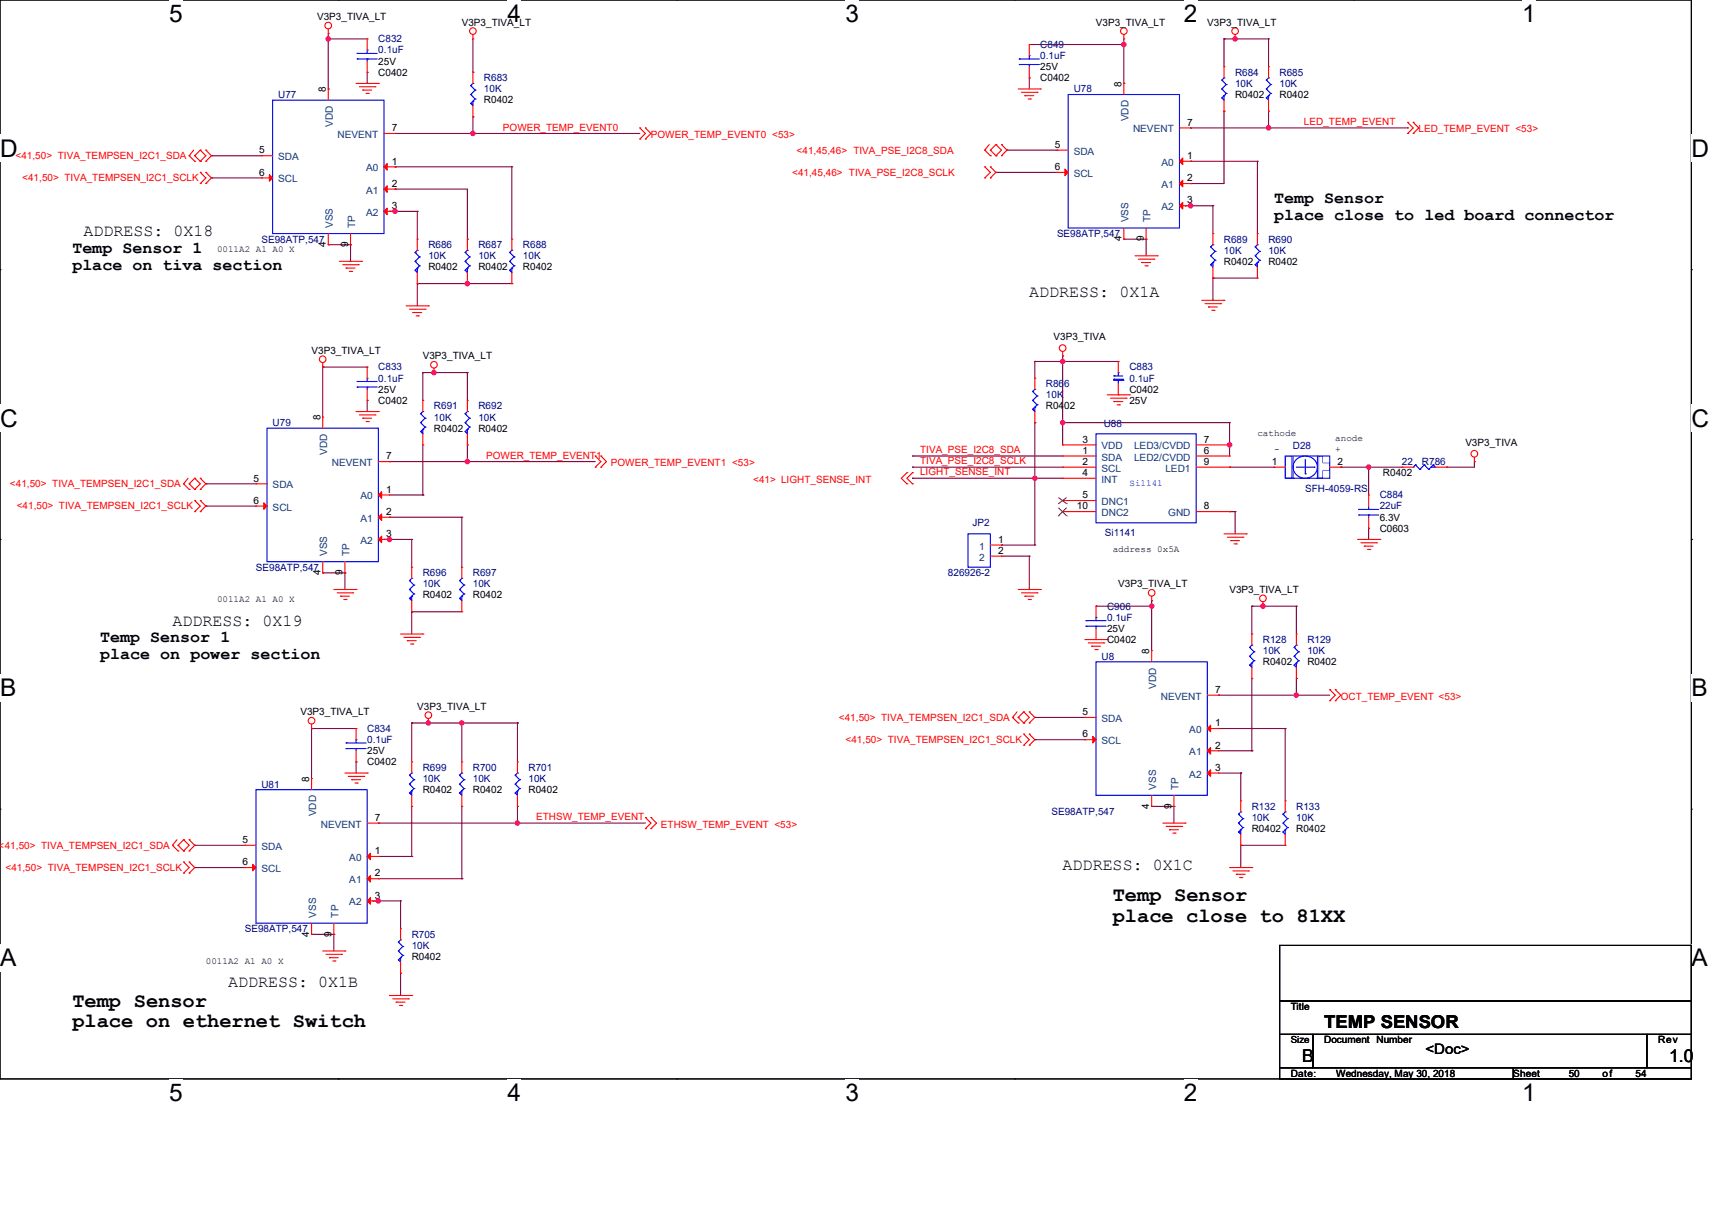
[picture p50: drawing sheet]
<svg xmlns="http://www.w3.org/2000/svg" width="297mm" height="210mm" viewBox="0 0 297 210" stroke-linecap="round" stroke-linejoin="round" font-family="sans-serif">
<defs><g id="words">
<g font-size="4.2">
<text x="29.3" y="3.8">5</text>
<text x="88" y="3.8">4</text>
<text x="146.7" y="3.8">3</text>
<text x="205.4" y="3.8">2</text>
<text x="264.1" y="3.8">1</text>
<text x="0" y="27.2">D</text>
<text x="293.4" y="27.2">D</text>
<text x="0" y="74">C</text>
<text x="293.4" y="74">C</text>
<text x="0" y="120.9">B</text>
<text x="293.4" y="120.9">B</text>
<text x="0" y="167.7">A</text>
<text x="293.4" y="167.7">A</text>
<text x="29.3" y="191.1">5</text>
<text x="88" y="191.1">4</text>
<text x="146.7" y="191.1">3</text>
<text x="205.4" y="191.1">2</text>
<text x="264.1" y="191.1">1</text>
</g>
<g font-size="3.5">
<text x="193" y="156.4">Temp Sensor</text>
<text x="193" y="159.9">place close to 81XX</text>
<text x="12.6" y="174.8">Temp Sensor</text>
<text x="12.6" y="178.3">place on ethernet Switch</text>
</g>
<g font-size="3.1">
<text x="229.7" y="178.4">TEMP SENSOR</text>
<text x="225.9" y="184.2">B</text>
<text x="289.6" y="184.2">1.0</text>
</g>
<g font-size="2.9">
<text x="221" y="35.2">Temp Sensor</text>
<text x="14.5" y="41">ADDRESS: 0X18</text>
<text x="221" y="38.1">place close to led board connector</text>
<text x="12.6" y="43.9">Temp Sensor 1</text>
<text x="12.6" y="46.8">place on tiva section</text>
<text x="178.6" y="51.6">ADDRESS: 0X1A</text>
<text x="17.4" y="111.5">Temp Sensor 1</text>
<text x="29.9" y="108.6">ADDRESS: 0X19</text>
<text x="17.4" y="114.4">place on power section</text>
<text x="184.4" y="151">ADDRESS: 0X1C</text>
<text x="39.6" y="171.3">ADDRESS: 0X1B</text>
</g>
<text font-size="2.5" x="247.3" y="182.9">&lt;Doc&gt;</text>
<g font-size="1.8">
<text x="56.6" y="16" transform="rotate(-90 56.6 16)">8</text>
<text x="194.6" y="15" transform="rotate(-90 194.6 15)">8</text>
<text x="194.6" y="41.9" transform="rotate(-90 194.6 41.9)">4</text>
<text x="198.4" y="41.9" transform="rotate(-90 198.4 41.9)">9</text>
<text x="56.6" y="42.9" transform="rotate(-90 56.6 42.9)">4</text>
<text x="60.4" y="42.9" transform="rotate(-90 60.4 42.9)">9</text>
<text x="55.6" y="73" transform="rotate(-90 55.6 73)">8</text>
<text x="55.6" y="99.8" transform="rotate(-90 55.6 99.8)">4</text>
<text x="59.4" y="99.8" transform="rotate(-90 59.4 99.8)">9</text>
<text x="199.4" y="113.5" transform="rotate(-90 199.4 113.5)">8</text>
<text x="53.7" y="135.7" transform="rotate(-90 53.7 135.7)">8</text>
<text x="199.4" y="140.4" transform="rotate(-90 199.4 140.4)">4</text>
<text x="203.2" y="140.4" transform="rotate(-90 203.2 140.4)">9</text>
<text x="53.7" y="162.5" transform="rotate(-90 53.7 162.5)">4</text>
<text x="57.5" y="162.5" transform="rotate(-90 57.5 162.5)">9</text>
</g>
<g font-size="1.8" fill="#004080">
<text x="57.7" y="22" transform="rotate(-90 57.7 22)">VDD</text>
<text x="195.8" y="21.1" transform="rotate(-90 195.8 21.1)">VDD</text>
<text x="57.7" y="39.6" transform="rotate(-90 57.7 39.6)">VSS</text>
<text x="61.6" y="39.6" transform="rotate(-90 61.6 39.6)">TP</text>
<text x="195.8" y="38.6" transform="rotate(-90 195.8 38.6)">VSS</text>
<text x="199.6" y="38.6" transform="rotate(-90 199.6 38.6)">TP</text>
<text x="56.8" y="79" transform="rotate(-90 56.8 79)">VDD</text>
<text x="56.8" y="96.5" transform="rotate(-90 56.8 96.5)">VSS</text>
<text x="60.6" y="96.5" transform="rotate(-90 60.6 96.5)">TP</text>
<text x="200.6" y="119.5" transform="rotate(-90 200.6 119.5)">VDD</text>
<text x="200.6" y="137.1" transform="rotate(-90 200.6 137.1)">VSS</text>
<text x="204.4" y="137.1" transform="rotate(-90 204.4 137.1)">TP</text>
<text x="54.8" y="141.7" transform="rotate(-90 54.8 141.7)">VDD</text>
<text x="54.8" y="159.3" transform="rotate(-90 54.8 159.3)">VSS</text>
<text x="58.7" y="159.3" transform="rotate(-90 58.7 159.3)">TP</text>
</g>
<g font-size="1.7">
<text x="55" y="3.5">V3P3_TIVA_LT</text>
<text x="80.1" y="4.5">V3P3_TIVA_LT</text>
<text x="190.1" y="4.5">V3P3_TIVA_LT</text>
<text x="209.4" y="4.5">V3P3_TIVA_LT</text>
<text x="65.6" y="11.2">25V</text>
<text x="65.6" y="13.1">C0402</text>
<text x="84" y="18">R0402</text>
<text x="180.5" y="12.2">25V</text>
<text x="180.5" y="14.1">C0402</text>
<text x="214.3" y="17">R0402</text>
<text x="222" y="17">R0402</text>
<text x="68" y="22.8">7</text>
<text x="206" y="21.8">7</text>
<text x="45" y="26.6">5</text>
<text x="68" y="28.6">1</text>
<text x="183" y="25.7">5</text>
<text x="183" y="29.5">6</text>
<text x="206" y="27.6">1</text>
<text x="45" y="30.5">6</text>
<text x="68" y="32.4">2</text>
<text x="206" y="31.5">2</text>
<text x="206" y="35.3">3</text>
<text x="68" y="36.3">3</text>
<text x="74.3" y="46.9">R0402</text>
<text x="83" y="46.9">R0402</text>
<text x="90.7" y="46.9">R0402</text>
<text x="212.3" y="46">R0402</text>
<text x="220.1" y="46">R0402</text>
<text x="182.8" y="59.1">V3P3_TIVA</text>
<text x="54" y="61.4">V3P3_TIVA_LT</text>
<text x="73.3" y="62.4">V3P3_TIVA_LT</text>
<text x="65.6" y="68.2">25V</text>
<text x="65.6" y="70.1">C0402</text>
<text x="181.4" y="71">R0402</text>
<text x="195.9" y="68.2">C0402</text>
<text x="195.9" y="70.1">25V</text>
<text x="75.3" y="74.9">R0402</text>
<text x="83" y="74.9">R0402</text>
<text x="187.8" y="76.8">3</text>
<text x="208.9" y="76.8">7</text>
<text x="254.2" y="77.4">V3P3_TIVA</text>
<text x="44" y="83.6">5</text>
<text x="67" y="79.7">7</text>
<text x="187.8" y="78.8">1</text>
<text x="187.8" y="80.7">2</text>
<text x="187.8" y="82.6">4</text>
<text x="208.9" y="78.8">6</text>
<text x="208.9" y="80.7">9</text>
<text x="220.6" y="80.7">1</text>
<text x="232" y="80.7">2</text>
<text x="239.9" y="82.6">R0402</text>
<text x="44" y="87.4">6</text>
<text x="67" y="85.5">1</text>
<text x="67" y="89.4">2</text>
<text x="186.8" y="88.4">10</text>
<text x="187.8" y="86.5">5</text>
<text x="208.9" y="88.4">8</text>
<text x="67" y="93.2">3</text>
<text x="173.1" y="94.2">1</text>
<text x="239.4" y="90.4">6.3V</text>
<text x="239.4" y="92.3">C0603</text>
<text x="173.1" y="96.1">2</text>
<text x="194" y="101.9">V3P3_TIVA_LT</text>
<text x="73.3" y="103.9">R0402</text>
<text x="82" y="103.9">R0402</text>
<text x="213.3" y="102.9">V3P3_TIVA_LT</text>
<text x="192.1" y="109.7">25V</text>
<text x="192.1" y="111.6">C0402</text>
<text x="219.1" y="115.5">R0402</text>
<text x="226.8" y="115.5">R0402</text>
<text x="52.1" y="124.1">V3P3_TIVA_LT</text>
<text x="72.4" y="123.2">V3P3_TIVA_LT</text>
<text x="187.8" y="124.1">5</text>
<text x="210.8" y="120.3">7</text>
<text x="63.7" y="130.9">25V</text>
<text x="187.8" y="128">6</text>
<text x="210.8" y="126">1</text>
<text x="210.8" y="129.9">2</text>
<text x="63.7" y="132.8">C0402</text>
<text x="73.3" y="137.6">R0402</text>
<text x="82" y="137.6">R0402</text>
<text x="91.7" y="137.6">R0402</text>
<text x="210.8" y="133.8">3</text>
<text x="65.1" y="142.5">7</text>
<text x="42.1" y="146.3">5</text>
<text x="65.1" y="148.3">1</text>
<text x="217.2" y="144.4">R0402</text>
<text x="224.9" y="144.4">R0402</text>
<text x="42.1" y="150.2">6</text>
<text x="65.1" y="152.1">2</text>
<text x="65.1" y="156">3</text>
<text x="71.4" y="166.6">R0402</text>
<text x="223.9" y="175.3">Title</text>
<text x="223.9" y="181">Size</text>
<text x="229.7" y="181.1">Document Number</text>
<text x="287.6" y="181.1">Rev</text>
<text x="223.9" y="186.9">Date:</text>
<text x="231.8" y="186.9">Wednesday, May 30, 2018</text>
<text x="262.5" y="186.9">Sheet</text>
<text x="272.2" y="186.9">50</text>
<text x="278" y="186.9">of</text>
<text x="283.7" y="186.9">54</text>
</g>
<g font-size="1.7" fill="#000080">
<text x="65.6" y="7.3">C832</text>
<text x="65.6" y="9.3">0.1uF</text>
<text x="180.5" y="8.3">C849</text>
<text x="180.5" y="10.2">0.1uF</text>
<text x="48.3" y="17">U77</text>
<text x="84" y="14.1">R683</text>
<text x="84" y="16">10K</text>
<text x="186.3" y="16">U78</text>
<text x="214.3" y="13.1">R684</text>
<text x="214.3" y="15.1">10K</text>
<text x="222" y="13.1">R685</text>
<text x="222" y="15.1">10K</text>
<text x="183.4" y="41.1">SE98ATP,547</text>
<text x="45.4" y="42.1">SE98ATP,547</text>
<text x="74.3" y="43.1">R686</text>
<text x="74.3" y="45">10K</text>
<text x="83" y="43.1">R687</text>
<text x="83" y="45">10K</text>
<text x="90.7" y="43.1">R688</text>
<text x="90.7" y="45">10K</text>
<text x="212.3" y="42.1">R689</text>
<text x="212.3" y="44">10K</text>
<text x="220.1" y="42.1">R690</text>
<text x="220.1" y="44">10K</text>
<text x="65.6" y="64.3">C833</text>
<text x="195.9" y="64.3">C883</text>
<text x="65.6" y="66.2">0.1uF</text>
<text x="75.3" y="71">R691</text>
<text x="83" y="71">R692</text>
<text x="181.4" y="67.2">R866</text>
<text x="181.4" y="69.1">10K</text>
<text x="195.9" y="66.2">0.1uF</text>
<text x="47.3" y="73.9">U79</text>
<text x="75.3" y="73">10K</text>
<text x="83" y="73">10K</text>
<text x="191.5" y="74.1">U88</text>
<text x="224.3" y="78">D28</text>
<text x="243.2" y="80.7">22</text>
<text x="246.7" y="80.7">R786</text>
<text x="226.4" y="85.3">SFH-4059-RS</text>
<text x="239.4" y="86.5">C884</text>
<text x="239.4" y="88.4">22uF</text>
<text x="168.7" y="91.3">JP2</text>
<text x="191.7" y="93.1">Si1141</text>
<text x="44.4" y="99">SE98ATP,547</text>
<text x="73.3" y="100">R696</text>
<text x="73.3" y="101.9">10K</text>
<text x="82" y="100">R697</text>
<text x="82" y="101.9">10K</text>
<text x="164.4" y="100">826926-2</text>
<text x="192.1" y="105.8">C906</text>
<text x="192.1" y="107.7">0.1uF</text>
<text x="219.1" y="111.6">R128</text>
<text x="219.1" y="113.5">10K</text>
<text x="226.8" y="111.6">R129</text>
<text x="226.8" y="113.5">10K</text>
<text x="191.1" y="114.5">U8</text>
<text x="63.7" y="127">C834</text>
<text x="63.7" y="129">0.1uF</text>
<text x="45.4" y="136.7">U81</text>
<text x="73.3" y="133.8">R699</text>
<text x="73.3" y="135.7">10K</text>
<text x="82" y="133.8">R700</text>
<text x="82" y="135.7">10K</text>
<text x="91.7" y="133.8">R701</text>
<text x="91.7" y="135.7">10K</text>
<text x="182.4" y="141.5">SE98ATP,547</text>
<text x="217.2" y="140.5">R132</text>
<text x="217.2" y="142.5">10K</text>
<text x="224.9" y="140.5">R133</text>
<text x="224.9" y="142.5">10K</text>
<text x="42.5" y="161.8">SE98ATP,547</text>
<text x="71.4" y="162.7">R705</text>
<text x="71.4" y="164.7">10K</text>
</g>
<g font-size="1.7" fill="#004080">
<text x="58.6" y="24">NEVENT</text>
<text x="196.6" y="23">NEVENT</text>
<text x="48.3" y="27.8">SDA</text>
<text x="63.5" y="29.7">A0</text>
<text x="186.3" y="26.8">SDA</text>
<text x="201.5" y="28.8">A0</text>
<text x="48.3" y="31.7">SCL</text>
<text x="63.5" y="33.6">A1</text>
<text x="186.3" y="30.7">SCL</text>
<text x="201.5" y="32.6">A1</text>
<text x="63.5" y="37.5">A2</text>
<text x="201.5" y="36.5">A2</text>
<text x="191.1" y="78">VDD</text>
<text x="196.7" y="78">LED3/CVDD</text>
<text x="57.6" y="80.9">NEVENT</text>
<text x="191.1" y="79.9">SDA</text>
<text x="191.1" y="81.9">SCL</text>
<text x="191.1" y="83.8">INT</text>
<text x="196.7" y="79.9">LED2/CVDD</text>
<text x="202.2" y="81.9">LED1</text>
<text x="47.3" y="84.8">SDA</text>
<text x="47.3" y="88.6">SCL</text>
<text x="62.5" y="86.7">A0</text>
<text x="191.1" y="87.7">DNC1</text>
<text x="191.1" y="89.6">DNC2</text>
<text x="202.7" y="89.6">GND</text>
<text x="62.5" y="90.6">A1</text>
<text x="62.5" y="94.4">A2</text>
<text x="169.9" y="95.4">1</text>
<text x="169.9" y="97.3">2</text>
<text x="191.1" y="125.3">SDA</text>
<text x="201.4" y="121.4">NEVENT</text>
<text x="191.1" y="129.2">SCL</text>
<text x="206.3" y="127.2">A0</text>
<text x="206.3" y="131.1">A1</text>
<text x="206.3" y="134.9">A2</text>
<text x="55.7" y="143.6">NEVENT</text>
<text x="45.4" y="147.5">SDA</text>
<text x="60.6" y="149.4">A0</text>
<text x="45.4" y="151.4">SCL</text>
<text x="60.6" y="153.3">A1</text>
<text x="60.6" y="157.1">A2</text>
</g>
<g font-size="1.7" fill="#f00">
<text x="87.2" y="22.7">POWER_TEMP_EVENT0</text>
<text x="112.9" y="24">POWER_TEMP_EVENT0 &lt;53&gt;</text>
<text x="226.2" y="21.7">LED_TEMP_EVENT</text>
<text x="246.1" y="23">LED_TEMP_EVENT &lt;53&gt;</text>
<text x="2.7" y="27.6">&lt;41,50&gt; TIVA_TEMPSEN_I2C1_SDA</text>
<text x="138.2" y="26.6">&lt;41,45,46&gt; TIVA_PSE_I2C8_SDA</text>
<text x="3.9" y="31.5">&lt;41,50&gt; TIVA_TEMPSEN_I2C1_SCLK</text>
<text x="137.4" y="30.5">&lt;41,45,46&gt; TIVA_PSE_I2C8_SCLK</text>
<text x="84.3" y="79.6">POWER_TEMP_EVENT1</text>
<text x="106" y="80.9">POWER_TEMP_EVENT1 &lt;53&gt;</text>
<text x="130.7" y="83.8">&lt;41&gt; LIGHT_SENSE_INT</text>
<text x="159.6" y="82.5">LIGHT_SENSE_INT</text>
<text x="159.6" y="80.6">TIVA_PSE_I2C8_SCLK</text>
<text x="159.6" y="78.7">TIVA_PSE_I2C8_SDA</text>
<text x="1.7" y="84.6">&lt;41,50&gt; TIVA_TEMPSEN_I2C1_SDA</text>
<text x="2.9" y="88.4">&lt;41,50&gt; TIVA_TEMPSEN_I2C1_SCLK</text>
<text x="145.5" y="125.1">&lt;41,50&gt; TIVA_TEMPSEN_I2C1_SDA</text>
<text x="232.6" y="121.4">OCT_TEMP_EVENT &lt;53&gt;</text>
<text x="146.7" y="129">&lt;41,50&gt; TIVA_TEMPSEN_I2C1_SCLK</text>
<text x="93" y="142.4">ETHSW_TEMP_EVENT</text>
<text x="114.7" y="143.6">ETHSW_TEMP_EVENT &lt;53&gt;</text>
<text x="-.2" y="147.3">&lt;41,50&gt; TIVA_TEMPSEN_I2C1_SDA</text>
<text x="1" y="151.2">&lt;41,50&gt; TIVA_TEMPSEN_I2C1_SCLK</text>
</g>
<g font-size="1.6">
<text x="37.6" y="43.8">0011A2 A1 A0 X</text>
<text x="218.1" y="75.6">cathode</text>
<text x="231.6" y="76.6">anode</text>
<text x="221" y="78.5">-</text>
<text x="231.6" y="78.5">+</text>
<text x="193" y="95.9">address 0x5A</text>
<text x="37.6" y="104.6">0011A2 A1 A0 X</text>
<text x="35.7" y="167.3">0011A2 A1 A0 X</text>
</g>
<text font-size="1.6" fill="#00f" x="195.9" y="84.3">Si1141</text>
</g></defs>
<path d="M0 0h293.4v187.3h-293.4z" fill="none" stroke="#000" stroke-width=".19"/>
<g fill="#fff">
<path d="M29.3 0h2.4v4.7h-2.4z"/>
<path d="M29.3 187.3h2.4v4.7h-2.4z"/>
</g>
<path d="M58.7 0h.1M58.7 187.3h.1" fill="none" stroke="#000" stroke-width=".19"/>
<g fill="#fff">
<path d="M88 0h2.4v4.7h-2.4z"/>
<path d="M88 187.3h2.4v4.7h-2.4z"/>
</g>
<path d="M117.4 0h.1M117.4 187.3h.1" fill="none" stroke="#000" stroke-width=".19"/>
<g fill="#fff">
<path d="M146.7 0h2.4v4.7h-2.4z"/>
<path d="M146.7 187.3h2.4v4.7h-2.4z"/>
</g>
<path d="M176.1 0h.1M176.1 187.3h.1" fill="none" stroke="#000" stroke-width=".19"/>
<g fill="#fff">
<path d="M205.4 0h2.3v4.7h-2.3z"/>
<path d="M205.4 187.3h2.3v4.7h-2.3z"/>
</g>
<path d="M234.7 0h.1M234.7 187.3h.1" fill="none" stroke="#000" stroke-width=".19"/>
<g fill="#fff">
<path d="M264.1 0h2.3v4.7h-2.3z"/>
<path d="M264.1 187.3h2.3v4.7h-2.3z"/>
<path d="M0 23.4h3.1v4.7h-3.1z"/>
<path d="M293.4 23.4h3.1v4.7h-3.1z"/>
<path d="M0 70.2h3.1v4.7h-3.1z"/>
<path d="M293.4 70.2h3.1v4.7h-3.1z"/>
</g>
<path d="M0 46.8h.1M293.4 46.8h.1" fill="none" stroke="#000" stroke-width=".19"/>
<g fill="#fff">
<path d="M0 117h2.8v4.8h-2.8z"/>
<path d="M293.4 117h2.8v4.8h-2.8z"/>
</g>
<path d="M0 93.6h.1M293.4 93.6h.1" fill="none" stroke="#000" stroke-width=".19"/>
<g fill="#fff">
<path d="M0 163.8h2.8v4.8h-2.8z"/>
<path d="M293.4 163.8h2.8v4.8h-2.8z"/>
</g>
<path d="M0 140.4h.1M293.4 140.4h.1M222 164.1h71.4v9.6h-71.4zM222 173.7h71.4v5.8h-71.4zM222 179.5h5.8v5.8h-5.8zM227.8 179.5h57.9v5.8h-57.9zM285.7 179.5h7.7v5.8h-7.7zM222 185.3h40.5v2h-40.5zM262.5 185.3h30.9v2h-30.9z" fill="none" stroke="#000" stroke-width=".19"/>
<g fill="none" stroke="#800040" stroke-width=".19">
<path d="M56.9 6.8h.1M56.9 15.4h.1M56.9 5.8v9.6M56.9 6.8h6.8M63.7 12.6h.1M63.7 12.6v1.9M82 12.6h.1M82 6.8v5.8M178.6 13.5h.1M178.6 7.7h16.4M178.6 13.5v1.9M195 7.7h.1"/>
<path d="M195 14.5h.1M195 6.8v7.7M212.3 19.3h.1M212.3 6.8h.1M212.3 6.8h7.8M212.3 19.3v12.6h-5.7M212.3 6.8v4.8M214.3 6.8h.1M220.1 6.8h.1M220.1 6.8v4.8M220.1 19.3v2.9M36.7 30.9h.1"/>
<path d="M36.7 27h.1M36.7 30.9h8.7M36.7 27h8.7M67.6 36.7h.1M67.6 36.7h4.8M68.5 36.7h.1M68.5 32.8h.1M68.5 29h.1M68.5 23.2h.1M68.5 32.8h12.6v8.7M68.5 29h20.3M68.5 23.2h42.5"/>
<path d="M72.4 36.7h.1M72.4 36.7v4.8M82 20.3h.1M82 23.2h.1M82 20.3v2.9M88.8 29h.1M88.8 29v12.5M172.8 29.9h.1M172.8 29.9h10.6M174.7 26.1h.1M174.7 26.1h8.7M205.6 35.7h.1"/>
<path d="M205.6 35.7h4.8M206.6 35.7h.1M206.6 31.9h.1M206.6 28h.1M206.6 22.2h.1M206.6 28h11.5M206.6 22.2h37.6M210.4 35.7h.1M210.4 35.7v4.8M218.1 28h.1M218.1 28v12.5M220.1 22.2h.1"/>
<path d="M244.2 22.2h.1M56.9 42.5h.1M56.9 42.5h3.9M60.8 42.5h.1M60.8 42.5v2.9M72.4 49.2h.1M72.4 49.2v3.9M72.4 49.2h16.4M81.1 41.5h.1M81.1 49.2h.1M88.8 49.2h.1M195 41.5h.1"/>
<path d="M195 41.5h3.8M198.8 41.5h.1M198.8 41.5v2.9M210.4 48.3h.1M210.4 48.3v3.8M210.4 48.3h7.7M56 63.7h.1M56 63.7v8.7M56 63.7h7.7M63.7 69.5h.1M63.7 69.5v1.9M73.4 64.7h.1"/>
<path d="M73.4 64.7v4.8M73.4 77.2v8.7M73.4 64.7h7.7M75.3 64.7h.1M81.1 77.2h.1M81.1 64.7h.1M81.1 64.7v4.8M81.1 77.2v2.9M158.3 79.1h.1M158.3 79.1h26.1M179.5 73.4h.1M179.5 62.7h.1"/>
<path d="M179.5 62.7h14.5M179.5 62.7v2.9M179.5 73.4v21.2M184.4 62.7h.1M184.4 73.4h.1M184.4 61.8h.1M184.4 61.8v15.4M184.4 73.4h28.9M213.3 77.2h.1M213.3 73.4h.1M213.3 73.4v5.7M35.7 87.8h.1"/>
<path d="M35.7 84h.1M35.7 87.8h8.7M35.7 84h8.7M56 99.4h.1M56 99.4h3.8M59.8 99.4h.1M59.8 99.4v2.9M66.6 93.6h.1M66.6 93.6h4.8M67.6 93.6h.1M67.6 89.8h.1M67.6 80.1h.1"/>
<path d="M67.6 89.8h12.5M67.6 85.9h5.8M67.6 80.1h35.7M71.4 93.6h.1M71.4 93.6v4.8M73.4 85.9h.1M80.1 89.8h.1M80.1 89.8v8.6M81.1 80.1h.1M158.3 83h.1M158.3 81.1h.1M158.3 81.1h26.1"/>
<path d="M158.3 83h26.1M173.7 94.6h.1M173.7 94.6h5.8M173.7 96.5h4.9M178.6 96.5h.1M178.6 96.5v5.8M179.5 83h.1M179.5 94.6h.1M213.3 81.1h.1M213.3 88.8h.1M213.3 81.1h7.7M213.3 88.8h1"/>
<path d="M214.3 88.8h.1M214.3 88.8v3.9M232.6 81.1h.1M232.6 81.1h10.6M237.4 81.1h.1M237.4 91.7h.1M237.4 81.1v4.8M237.4 91.7v1.9M251 81.1h.1M255.8 80.1h.1M255.8 80.1v1h-4.8M71.4 106.2h.1"/>
<path d="M71.4 106.2v3.8M71.4 106.2h8.7M178.6 102.3h.1M190.1 105.2h.1M190.1 105.2h9.7M199.8 104.2h.1M199.8 105.2h.1M199.8 104.2v8.7M217.2 105.2h.1M217.2 105.2v4.8M217.2 117.8v12.5M217.2 105.2h7.7"/>
<path d="M219.1 105.2h.1M224.9 117.8h.1M224.9 105.2h.1M224.9 105.2v4.8M224.9 117.8v2.8M54 126.4h.1M54 126.4v8.7M54 126.4h7.8M61.8 132.2h.1M61.8 132.2v2M71.4 125.5h.1M71.4 125.5v6.7"/>
<path d="M71.4 140v8.6M71.4 125.5h18.4M80.1 125.5h.1M80.1 125.5v6.7M80.1 140v12.5M89.8 140h.1M89.8 125.5h.1M89.8 125.5v6.7M89.8 140v2.9M179.5 128.4h.1M179.5 124.5h.1M179.5 128.4h8.7"/>
<path d="M179.5 124.5h8.7M199.8 140h.1M199.8 140h3.9M203.7 140h.1M203.7 140v2.9M211.4 126.4h.1M211.4 120.6h.1M211.4 126.4h11.6M211.4 120.6h19.3M211.4 134.2h3.8M211.4 130.3h5.8M215.2 134.2h.1"/>
<path d="M215.2 134.2v4.8M217.2 130.3h.1M223 126.4h.1M223 126.4v12.6M224.9 120.6h.1M33.8 150.6h.1M33.8 146.7h.1M33.8 150.6h8.7M33.8 146.7h8.7M64.7 156.4h.1M64.7 156.4h4.8M65.6 156.4h.1"/>
<path d="M65.6 142.9h.1M65.6 152.5h14.5M65.6 148.6h5.8M65.6 142.9h46.4M69.5 156.4h.1M69.5 156.4v4.8M71.4 148.6h.1M80.1 152.5h.1M89.8 142.9h.1M215.2 146.7h.1M215.2 146.7h7.8M215.2 146.7v3.9"/>
<path d="M54 162.2h.1M54 162.2h3.9M57.9 162.2h.1M57.9 162.2v2.8M69.5 168.9h.1M69.5 168.9v3.9"/>
</g>
<g fill="#f0f" stroke="#f0f" stroke-width=".19">
<circle cx="68.5" cy="36.7" r=".38"/>
<circle cx="81.1" cy="49.2" r=".38"/>
<circle cx="82" cy="23.2" r=".38"/>
<circle cx="67.6" cy="93.6" r=".38"/>
<circle cx="81.1" cy="80.1" r=".38"/>
<circle cx="75.3" cy="64.7" r=".38"/>
<circle cx="56.9" cy="6.8" r=".38"/>
<circle cx="65.6" cy="156.4" r=".38"/>
<circle cx="89.8" cy="142.8" r=".38"/>
<circle cx="74.3" cy="125.5" r=".38"/>
<circle cx="80.1" cy="125.5" r=".38"/>
<circle cx="206.5" cy="35.7" r=".38"/>
<circle cx="220.1" cy="22.2" r=".38"/>
<circle cx="214.3" cy="6.8" r=".38"/>
<circle cx="195" cy="7.7" r=".38"/>
<circle cx="184.4" cy="73.4" r=".38"/>
<circle cx="237.4" cy="81.1" r=".38"/>
<circle cx="184.4" cy="62.7" r=".38"/>
<circle cx="213.3" cy="77.2" r=".38"/>
<circle cx="224.9" cy="120.6" r=".38"/>
<circle cx="219.1" cy="105.2" r=".38"/>
<circle cx="199.8" cy="105.2" r=".38"/>
<circle cx="179.5" cy="83" r=".38"/>
</g>
<g fill="none" stroke="#f00" stroke-width=".19">
<path d="M56.9 5.8h.1M56.9 15.4h.1M56.9 5v.8M56.9 15.4v2M61.8 14.5h3.8M62.4 15.1h2.7M62.9 15.6h.1M62.9 15.6h1.6M63.5 16.2h.4M63.7 6.8h.1M63.7 12.6h.1M63.7 6.8v1.9"/>
<path d="M63.7 10.6v2M63.9 16.2h.1M65.1 15.1h.1M65.6 14.5h.1M82 6.8h.1M82 12.6h.1M82 6v.8M82 12.6v1.9M82 18.3v2M176.6 15.4h3.9M177.2 16h2.7M177.8 16.6h.1"/>
<path d="M177.8 16.6h1.5M178.4 17.2h.4M178.6 7.7h.1M178.6 13.5h.1M178.6 7.7v2M178.6 11.6v1.9M178.8 17.2h.1M179.9 16h.1M180.5 15.4h.1M195 6.8h.1M195 14.5h.1M195 6v.8"/>
<path d="M195 14.5v1.9M212.3 19.3h.1M212.3 11.6h.1M212.3 11.6v1.9M212.3 17.4v1.9M214.3 6.8h.1M214.3 6v.8M220.1 19.3h.1M220.1 11.6h.1M220.1 11.6v1.9M220.1 17.4v1.9M32.8 27h.1"/>
<path d="M32.8 27l1 1M33.6 26.1l-.8 .9M33.8 27h.1M33.8 28h.1M33.8 27l.9 1M34.7 28h.1M34.7 26.1h.1M34.7 31.9h.1M34.7 29.9h.1M34.7 26.1l1 .9-1 1M34.7 26.1l-.9 .9M34.7 29.9l1 1-1 1"/>
<path d="M35.7 26.1h.1M35.7 28h.1M35.7 29.9h.1M35.7 31.9h.1M35.7 26.1l1 .9-1 1M35.7 29.9l1 1-1 1M45.4 27h.1M45.4 30.9h.1M45.4 27h1.9M45.4 30.9h1.9M66.6 29h1.9M66.6 32.8h1.9"/>
<path d="M66.6 36.7h1.9M66.6 23.2h1.9M68.5 29h.1M68.5 32.8h.1M68.5 36.7h.1M68.5 23.2h.1M82 20.3h.1M111 22.2h.1M111 24.1h.1M111 22.2l1 1-1 .9M112 22.2h.1M112 24.1h.1"/>
<path d="M112 22.2l.9 1-.9 .9M170.8 26.1h.1M170.8 30.9h.1M170.8 29h.1M170.8 26.1l1 .9M170.8 29l1 .9-1 1M171.6 25.1l-.8 1M171.8 26.1h.1M171.8 27h.1M171.8 29h.1M171.8 30.9h.1M171.8 26.1l1 .9"/>
<path d="M171.8 29l1 .9-1 1M172.8 27h.1M172.8 25.1h.1M172.8 25.1l.9 1-.9 .9M172.8 25.1l-1 1M173.7 25.1h.1M173.7 27h.1M173.7 25.1l1 1-1 .9M183.4 26.1h.1M183.4 29.9h.1M183.4 26.1h1.9M183.4 29.9h1.9"/>
<path d="M195 39.6v1.9M198.8 39.6v1.9M204.6 28h2M204.6 31.9h2M204.6 35.7h2M204.6 22.2h2M206.6 28h.1M206.6 31.9h.1M206.6 35.7h.1M206.6 22.2h.1M244.2 21.2h.1M244.2 23.2h.1"/>
<path d="M244.2 21.2l1 1-1 1M245.2 21.2h.1M245.2 23.2h.1M245.2 21.2l.9 1-.9 1M56.9 42.5h.1M56.9 40.5v2M58.9 45.4h3.8M59.5 45.9h2.7M60 46.5h.1M60 46.5h1.6M60.6 47.1h.4M60.8 42.5h.1"/>
<path d="M60.8 40.5v2M61 47.1h.1M62.2 45.9h.1M62.7 45.4h.1M70.5 53.1h3.8M71 53.7h2.7M71.6 54.2h.1M71.6 54.2h1.6M72.2 54.8h.4M72.4 49.2h.1M72.4 41.5h.1M72.4 41.5v1.9"/>
<path d="M72.4 47.3v1.9M72.6 54.8h.1M73.7 53.7h.1M74.3 53.1h.1M81.1 49.2h.1M81.1 41.5h.1M81.1 41.5v1.9M81.1 47.3v1.9M88.8 49.2h.1M88.8 41.5h.1M88.8 41.5v1.9M88.8 47.3v1.9"/>
<path d="M195 41.5h.1M196.9 44.4h3.9M197.5 45h2.7M198.1 45.6h.1M198.1 45.6h1.5M198.6 46.1h.4M198.8 41.5h.1M199 46.1h.1M200.2 45h.1M200.8 44.4h.1M208.5 52.1h3.8M209.1 52.7h2.7"/>
<path d="M209.6 53.3h.1M209.6 53.3h1.6M210.2 53.9h.4M210.4 48.3h.1M210.4 40.5h.1M210.4 40.5v2M210.4 46.3v2M210.6 53.9h.1M211.8 52.7h.1M212.3 52.1h.1M218.1 48.3h.1M218.1 40.5h.1"/>
<path d="M218.1 40.5v2M218.1 46.3v2M56 63.7h.1M56 72.4h.1M56 62.9v.8M56 72.4v1.9M61.8 71.4h3.8M62.4 72h2.7M62.9 72.6h.1M62.9 72.6h1.6M63.5 73.2h.4M63.7 63.7h.1"/>
<path d="M63.7 69.5h.1M63.7 63.7v1.9M63.7 67.6v1.9M63.9 73.2h.1M65.1 72h.1M65.6 71.4h.1M73.4 77.2h.1M73.4 69.5h.1M73.4 69.5v1.9M73.4 75.3v1.9M75.3 64.7h.1M75.3 63.9v.8"/>
<path d="M81.1 77.2h.1M81.1 69.5h.1M81.1 69.5v1.9M81.1 75.3v1.9M103.3 79.1h.1M103.3 79.1l.9 1-.9 1M104.2 79.1h.1M104.2 79.1l1 1-1 1M179.5 73.4h.1M179.5 65.6h.1M179.5 65.6v2M179.5 71.4v2"/>
<path d="M184.4 61.8h.1M184.4 79.1h.1M184.4 77.2h.1M184.4 61v.8M184.4 79.1h5.7M184.4 77.2h5.7M192.1 68.5h3.8M192.7 69.1h2.7M193.2 69.7h.1M193.2 69.7h1.6M193.8 70.3h.4M194 68.5h.1"/>
<path d="M194 62.7h.1M194 62.7v2M194 66.6v1.9M194.2 70.3h.1M195.4 69.1h.1M195.9 68.5h.1M207.5 79.1h5.8M207.5 77.2h5.8M213.3 79.1h.1M213.3 77.2h.1M255.8 79.3v.8M31.9 84h.1"/>
<path d="M31.9 84l.9 .9M32.6 83l-.7 1M32.8 84h.1M32.8 84.9h.1M32.8 84l1 .9M33.8 84.9h.1M33.8 83h.1M33.8 88.8h.1M33.8 86.9h.1M33.8 83l.9 1-.9 .9M33.8 83l-1 1M33.8 86.9l.9 .9-.9 1"/>
<path d="M34.7 83h.1M34.7 84.9h.1M34.7 86.9h.1M34.7 88.8h.1M34.7 83l1 1-1 .9M34.7 86.9l1 .9-1 1M44.4 84h.1M44.4 87.8h.1M44.4 84h1.9M44.4 87.8h1.9M56 99.4h.1M56 97.5v1.9"/>
<path d="M59.8 99.4h.1M59.8 97.5v1.9M65.6 93.6h2M65.6 85.9h2M65.6 89.8h2M65.6 80.1h2M67.6 85.9h.1M67.6 89.8h.1M67.6 93.6h.1M67.6 80.1h.1M71.4 98.4h.1M71.4 98.4v2"/>
<path d="M80.1 98.4h.1M80.1 98.4v2M103.3 81.1h.1M104.2 81.1h.1M157.3 82h.1M157.3 84h.1M157.3 82l-.9 1 .9 1M158.3 82h.1M158.3 84h.1M158.3 82l-1 1 1 1M171.8 94.6h1.9M171.8 96.5h1.9"/>
<path d="M173.7 94.6h.1M173.7 96.5h.1M184.4 81.1h.1M184.4 83h.1M184.4 86.9h.1M184.4 88.8h.1M184.4 81.1h5.7M184.4 83h5.7M184.4 86.9h5.7M184.4 88.8h5.7M207.5 81.1h5.8M207.5 88.8h5.8"/>
<path d="M212.3 92.7h3.9M212.9 93.2h2.7M213.3 88.8h.1M213.3 81.1h.1M213.5 93.8h.1M213.5 93.8h1.5M214.1 94.4h.4M214.5 94.4h.1M215.6 93.2h.1M216.2 92.7h.1M221 81.1h.1M221 81.1h2"/>
<path d="M230.7 81.1h1.9M232.6 81.1h.1M235.5 93.6h3.9M236.1 94.2h2.7M236.7 94.8h.1M236.7 94.8h1.5M237.2 95.4h.4M237.4 91.7h.1M237.4 85.9h.1M237.4 85.9v1.9M237.4 89.8v1.9M237.6 95.4h.1"/>
<path d="M238.8 94.2h.1M239.4 93.6h.1M243.2 81.1h.1M243.2 81.1h2M249 81.1h2M251 81.1h.1M255.8 80.1h.1M57.9 102.3h3.9M58.5 102.9h2.7M59.1 103.5h.1M59.1 103.5h1.5M59.6 104h.4"/>
<path d="M60 104h.1M61.2 102.9h.1M61.8 102.3h.1M69.5 110h3.9M70.1 110.6h2.7M70.7 111.2h.1M70.7 111.2h1.5M71.2 111.8h.4M71.4 106.2h.1M71.4 104.2v2M71.6 111.8h.1M72.8 110.6h.1"/>
<path d="M73.4 110h.1M80.1 106.2h.1M80.1 104.2v2M176.6 102.3h3.9M177.2 102.9h2.7M177.8 103.5h.1M177.8 103.5h1.5M178.4 104h.4M178.8 104h.1M179.9 102.9h.1M180.5 102.3h.1M188.2 111h3.9"/>
<path d="M188.8 111.6h2.7M189.4 112.2h.1M189.4 112.2h1.5M189.9 112.7h.4M190.1 105.2h.1M190.1 111h.1M190.1 105.2v1.9M190.1 109.1v1.9M190.3 112.7h.1M191.5 111.6h.1M192.1 111h.1M199.8 104.2h.1"/>
<path d="M199.8 112.9h.1M199.8 103.5v.7M199.8 112.9v2M217.2 117.8h.1M217.2 110h.1M217.2 110v2M217.2 115.8v2M219.1 105.2h.1M219.1 104.4v.8M224.9 117.8h.1M224.9 110h.1M224.9 110v2"/>
<path d="M224.9 115.8v2M230.7 119.7h.1M230.7 119.7l.9 .9-.9 1M231.6 119.7h.1M231.6 119.7l1 .9-1 1M54 126.4h.1M54 135.1h.1M54 125.7v.7M54 135.1v2M59.8 134.2h3.9M60.4 134.7h2.7M61 135.3h.1"/>
<path d="M61 135.3h1.5M61.6 135.9h.4M61.8 126.4h.1M61.8 132.2h.1M61.8 126.4v2M61.8 130.3v1.9M62 135.9h.1M63.1 134.7h.1M63.7 134.2h.1M71.4 140h.1M71.4 132.2h.1M71.4 132.2v2"/>
<path d="M71.4 138v2M74.3 125.5h.1M74.3 124.7v.8M80.1 140h.1M80.1 132.2h.1M80.1 132.2v2M80.1 138v2M89.8 140h.1M89.8 132.2h.1M89.8 132.2v2M89.8 138v2M175.7 124.5h.1"/>
<path d="M175.7 124.5l.9 1M176.4 123.5l-.7 1M176.6 124.5h.1M176.6 125.5h.1M176.6 124.5l1 1M177.6 125.5h.1M177.6 123.5h.1M177.6 129.3h.1M177.6 127.4h.1M177.6 123.5l1 1-1 1M177.6 123.5l-1 1M177.6 127.4l1 1-1 .9"/>
<path d="M178.6 123.5h.1M178.6 125.5h.1M178.6 127.4h.1M178.6 129.3h.1M178.6 123.5l.9 1-.9 1M178.6 127.4l.9 1-.9 .9M188.2 124.5h.1M188.2 128.4h.1M188.2 124.5h1.9M188.2 128.4h1.9M199.8 140h.1M199.8 138v2"/>
<path d="M203.7 140h.1M203.7 138v2M209.4 134.2h2M209.4 126.4h2M209.4 130.3h2M209.4 120.6h2M211.4 126.4h.1M211.4 130.3h.1M211.4 134.2h.1M211.4 120.6h.1M215.2 139h.1M215.2 139v1.9"/>
<path d="M223 139h.1M223 139v1.9M230.7 121.6h.1M231.6 121.6h.1M29.9 146.7h.1M29.9 146.7l1 1M30.7 145.7l-.8 1M30.9 146.7h.1M30.9 147.7h.1M30.9 146.7l1 1M31.9 147.7h.1M31.9 145.7h.1"/>
<path d="M31.9 151.5h.1M31.9 149.6h.1M31.9 145.7l.9 1-.9 1M31.9 145.7l-1 1M31.9 149.6l.9 1-.9 .9M32.8 145.7h.1M32.8 147.7h.1M32.8 149.6h.1M32.8 151.5h.1M32.8 145.7l1 1-1 1M32.8 149.6l1 1-1 .9M42.5 146.7h.1"/>
<path d="M42.5 150.6h.1M42.5 150.6h1.9M42.5 146.7h1.9M63.7 142.9h1.9M63.7 148.6h1.9M63.7 152.5h1.9M63.7 156.4h1.9M65.6 148.6h.1M65.6 152.5h.1M65.6 156.4h.1M65.6 142.9h.1M112 141.9h.1"/>
<path d="M112 143.8h.1M112 141.9l.9 1-.9 .9M112.9 141.9h.1M112.9 143.8h.1M112.9 141.9l1 1-1 .9M201.7 142.9h3.9M202.3 143.4h2.7M202.9 144h.1M202.9 144h1.5M203.5 144.6h.3M203.8 144.6h.1M205 143.4h.1"/>
<path d="M205.6 142.9h.1M213.3 150.6h3.9M213.9 151.2h2.7M214.5 151.7h.1M214.5 151.7h1.5M215 152.3h.4M215.2 146.7h.1M215.2 144.8v1.9M215.4 152.3h.1M216.6 151.2h.1M217.2 150.6h.1M223 146.7h.1"/>
<path d="M223 144.8v1.9M54 162.2h.1M54 160.2v2M56 165h3.8M56.6 165.6h2.7M57.1 166.2h.1M57.1 166.2h1.6M57.7 166.8h.4M57.9 162.2h.1M57.9 160.2v2M58.1 166.8h.1M59.3 165.6h.1"/>
<path d="M59.8 165h.1M67.6 172.8h3.8M68.1 173.4h2.7M68.7 173.9h.1M68.7 173.9h1.6M69.3 174.5h.4M69.5 168.9h.1M69.5 161.2h.1M69.5 161.2v1.9M69.5 167v1.9M69.7 174.5h.1M70.8 173.4h.1"/>
<path d="M71.4 172.8h.1"/>
<circle cx="56.9" cy="4.4" r=".57"/>
<circle cx="82" cy="5.4" r=".57"/>
<circle cx="195" cy="5.4" r=".57"/>
<circle cx="214.3" cy="5.4" r=".57"/>
<circle cx="56" cy="62.3" r=".57"/>
<circle cx="75.3" cy="63.3" r=".57"/>
<circle cx="184.3" cy="60.4" r=".58"/>
<circle cx="255.8" cy="78.8" r=".58"/>
<circle cx="199.8" cy="102.9" r=".57"/>
<circle cx="219.1" cy="103.8" r=".57"/>
<circle cx="54" cy="125.1" r=".57"/>
<circle cx="74.3" cy="124.1" r=".57"/>
</g>
<g fill="none" stroke="#00f" stroke-width=".19">
<path d="M47.3 17.4h19.3v23.1h-19.3zM62 9.3h.1M62 10.2h.1M62 10.2h3.4M62 9.3h3.4M63.7 10.2h.1M63.7 8.7h.1M63.7 8.7v.6M63.7 10.2v.4M81.7 17.9h.1M81.7 16.4h.1M81.7 14.9h.1"/>
<path d="M81.7 16.4l.7 .8M81.7 14.9l.7 .7M82 14.5h.1M82 17.6h.1M82 17.6v.7l-.3-.4M82 14.5l-.3 .4M82.4 17.2h.1M82.4 15.6h.1M82.4 17.2l-.7 .7M82.4 15.6l-.7 .8M176.8 10.2h.1M176.8 11.2h.1"/>
<path d="M176.8 10.2h3.5M176.8 11.2h3.5M178.6 11.2h.1M178.6 9.7h.1M178.6 9.7v.5M178.6 11.2v.4M185.3 16.4h19.3v23.2h-19.3zM212 17h.1M212 15.4h.1M212 13.9h.1M212 15.4l.7 .8M212 13.9l.7 .8"/>
<path d="M212.3 13.5h.1M212.3 16.6h.1M212.3 16.6v.8l-.3-.4M212.3 13.5l-.3 .4M212.7 16.2h.1M212.7 14.7h.1M212.7 16.2l-.7 .8M212.7 14.7l-.7 .7M219.7 17h.1M219.7 15.4h.1M219.7 13.9h.1M219.7 15.4l.8 .8"/>
<path d="M219.7 13.9l.8 .8M220.1 13.5h.1M220.1 16.6h.1M220.1 16.6v.8l-.4-.4M220.1 13.5l-.4 .4M220.5 16.2h.1M220.5 14.7h.1M220.5 16.2l-.8 .8M220.5 14.7l-.8 .7M72 46.9h.1M72 45.4h.1M72 43.8h.1"/>
<path d="M72 45.4l.8 .7M72 43.8l.8 .8M72.4 43.4h.1M72.4 46.5h.1M72.4 46.5v.8l-.4-.4M72.4 43.4l-.4 .4M72.8 46.1h.1M72.8 44.6h.1M72.8 46.1l-.8 .8M72.8 44.6l-.8 .8M80.7 46.9h.1M80.7 45.4h.1"/>
<path d="M80.7 43.8h.1M80.7 45.4l.8 .7M80.7 43.8l.8 .8M81.1 43.4h.1M81.1 46.5h.1M81.1 46.5v.8l-.4-.4M81.1 43.4l-.4 .4M81.5 46.1h.1M81.5 44.6h.1M81.5 46.1l-.8 .8M81.5 44.6l-.8 .8M88.4 46.9h.1"/>
<path d="M88.4 45.4h.1M88.4 43.8h.1M88.4 45.4l.8 .7M88.4 43.8l.8 .8M88.8 43.4h.1M88.8 46.5h.1M88.8 46.5v.8l-.4-.4M88.8 43.4l-.4 .4M89.2 46.1h.1M89.2 44.6h.1M89.2 46.1l-.8 .8M89.2 44.6l-.8 .8"/>
<path d="M210 45.9h.1M210 44.4h.1M210 42.9h.1M210 44.4l.8 .8M210 42.9l.8 .7M210.4 42.5h.1M210.4 45.6h.1M210.4 45.6v.7l-.4-.4M210.4 42.5l-.4 .4M210.8 45.2h.1M210.8 43.6h.1M210.8 45.2l-.8 .7"/>
<path d="M210.8 43.6l-.8 .8M217.8 45.9h.1M217.8 44.4h.1M217.8 42.9h.1M217.8 44.4l.7 .8M217.8 42.9l.7 .7M218.1 42.5h.1M218.1 45.6h.1M218.1 45.6v.7l-.3-.4M218.1 42.5l-.3 .4M218.5 45.2h.1M218.5 43.6h.1"/>
<path d="M218.5 45.2l-.7 .7M218.5 43.6l-.7 .8M46.3 74.3h19.3v23.2h-19.3zM62 66.2h.1M62 67.2h.1M62 66.2h3.4M62 67.2h3.4M63.7 67.2h.1M63.7 65.6h.1M63.7 65.6v.6M63.7 67.2v.4M73 74.9h.1"/>
<path d="M73 73.4h.1M73 71.8h.1M73 73.4l.7 .7M73 71.8l.7 .8M73.4 71.4h.1M73.4 74.5h.1M73.4 74.5v.8l-.4-.4M73.4 71.4l-.4 .4M73.7 74.1h.1M73.7 72.6h.1M73.7 74.1l-.7 .8M73.7 72.6l-.7 .8"/>
<path d="M80.7 74.9h.1M80.7 73.4h.1M80.7 71.8h.1M80.7 73.4l.8 .7M80.7 71.8l.8 .8M81.1 71.4h.1M81.1 74.5h.1M81.1 74.5v.8l-.4-.4M81.1 71.4l-.4 .4M81.5 74.1h.1M81.5 72.6h.1M81.5 74.1l-.8 .8"/>
<path d="M81.5 72.6l-.8 .8M179.1 71h.1M179.1 69.5h.1M179.1 67.9h.1M179.1 69.5l.8 .8M179.1 67.9l.8 .8M179.5 67.6h.1M179.5 70.7h.1M179.5 70.7v.7l-.4-.4M179.5 67.6l-.4 .3M179.9 70.3h.1M179.9 68.7h.1"/>
<path d="M179.9 70.3l-.8 .7M179.9 68.7l-.8 .8M190.1 75.3h17.4v15.4h-17.4zM193.2 65.2h.1M193.2 65.8h.1M193.2 65.8v.2h1.6M193.2 65.2h1.6M193.2 65.8h1.6M194 66h.1M194 64.7h.1M194 64.7v.5M194 66v.6"/>
<path d="M194.8 66h.1M194.8 65.8h.1M194.8 65.8v.2M223 79.1h1.1v3.9h-1.1zM223 79.1h7.7v3.9h-7.7zM224.3 79.1v3.9M224.9 79.7a2.1 2.1 0 0 1 2.5-.4 2.1 2.1 0 0 1 1.1 2.3 2.11 2.11 0 0 1-2.5 1.4 2.11 2.11 0 0 1-1.6-2.4zM226.4 79.7v2.5M228.6 79.1v3.9M228.7 79.1h.8v1.2h1.2v1.4h-1.2v1.3h-.8zM167.9 92.7h3.9v5.7h-3.9zM224.3 83h.1"/>
<path d="M224.9 81.1h3.1M226.4 82.2h.1M228 81.1h.1M228.6 83h.1M235.7 88.4h.1M235.7 89.4h.1M235.7 88.4h3.5M235.7 89.4h3.5M237.4 89.4h.1M237.4 88.4h.1M237.4 87.8v.6M237.4 89.4v.4"/>
<path d="M245.2 81.1h.1M245.5 80.7h.1M245.5 80.7l.8 .8M245.5 80.7l-.3 .4M246.3 81.5h.1M247.1 80.7h.1M247.1 80.7l.8 .8M247.1 80.7l-.8 .8M247.9 81.5h.1M248.3 81.1h.1M248.6 80.7h.1M248.6 80.7l.4 .4h-.7"/>
<path d="M248.6 80.7l-.7 .8M71 103.9h.1M71 102.3h.1M71 100.8h.1M71 102.3l.8 .8M71 100.8l.8 .7M71.4 100.4h.1M71.4 103.5h.1M71.4 103.5v.7l-.4-.3M71.4 100.4l-.4 .4M71.8 103.1h.1M71.8 101.5h.1"/>
<path d="M71.8 103.1l-.8 .8M71.8 101.5l-.8 .8M79.7 103.9h.1M79.7 102.3h.1M79.7 100.8h.1M79.7 102.3l.8 .8M79.7 100.8l.8 .7M80.1 100.4h.1M80.1 103.5h.1M80.1 103.5v.7l-.4-.3M80.1 100.4l-.4 .4M80.5 103.1h.1"/>
<path d="M80.5 101.5h.1M80.5 103.1l-.8 .8M80.5 101.5l-.8 .8M188.4 107.7h.1M188.4 108.7h.1M188.4 107.7h3.5M188.4 108.7h3.5M190.1 114.9h19.3v23.1h-19.3zM190.1 108.7h.1M190.1 107.1h.1M190.1 107.1v.6M190.1 108.7v.4"/>
<path d="M216.8 115.4h.1M216.8 113.9h.1M216.8 112.4h.1M216.8 113.9l.8 .8M216.8 112.4l.8 .7M217.2 112h.1M217.2 115.1h.1M217.2 115.1v.7l-.4-.4M217.2 112l-.4 .4M217.6 114.7h.1M217.6 113.1h.1M217.6 114.7l-.8 .7"/>
<path d="M217.6 113.1l-.8 .8M224.5 115.4h.1M224.5 113.9h.1M224.5 112.4h.1M224.5 113.9l.8 .8M224.5 112.4l.8 .7M224.9 112h.1M224.9 115.1h.1M224.9 115.1v.7l-.4-.4M224.9 112l-.4 .4M225.3 114.7h.1M225.3 113.1h.1"/>
<path d="M225.3 114.7l-.8 .7M225.3 113.1l-.8 .8M44.4 137.1h19.3v23.1h-19.3zM60 128.9h.1M60 129.9h.1M60 128.9h3.5M60 129.9h3.5M61.8 129.9h.1M61.8 128.4h.1M61.8 128.4v.5M61.8 129.9v.4M71 137.6h.1"/>
<path d="M71 136.1h.1M71 134.5h.1M71 136.1l.8 .8M71 134.5l.8 .8M71.4 134.2h.1M71.4 137.3h.1M71.4 137.3v.7l-.4-.4M71.4 134.2l-.4 .3M71.8 136.9h.1M71.8 135.3h.1M71.8 136.9l-.8 .7M71.8 135.3l-.8 .8"/>
<path d="M79.7 137.6h.1M79.7 136.1h.1M79.7 134.5h.1M79.7 136.1l.8 .8M79.7 134.5l.8 .8M80.1 134.2h.1M80.1 137.3h.1M80.1 137.3v.7l-.4-.4M80.1 134.2l-.4 .3M80.5 136.9h.1M80.5 135.3h.1M80.5 136.9l-.8 .7"/>
<path d="M80.5 135.3l-.8 .8M89.4 137.6h.1M89.4 136.1h.1M89.4 134.5h.1M89.4 136.1l.7 .8M89.4 134.5l.7 .8M89.8 134.2h.1M89.8 137.3h.1M89.8 137.3v.7l-.4-.4M89.8 134.2l-.4 .3M90.1 136.9h.1M90.1 135.3h.1"/>
<path d="M90.1 136.9l-.7 .7M90.1 135.3l-.7 .8M214.9 144.4h.1M214.9 142.9h.1M214.9 141.3h.1M214.9 142.9l.7 .7M214.9 141.3l.7 .8M215.2 140.9h.1M215.2 144h.1M215.2 144v.8l-.3-.4M215.2 140.9l-.3 .4M215.6 143.6h.1"/>
<path d="M215.6 142.1h.1M215.6 143.6l-.7 .8M215.6 142.1l-.7 .8M222.6 144.4h.1M222.6 142.9h.1M222.6 141.3h.1M222.6 142.9l.8 .7M222.6 141.3l.8 .8M223 140.9h.1M223 144h.1M223 144v.8l-.4-.4M223 140.9l-.4 .4"/>
<path d="M223.4 143.6h.1M223.4 142.1h.1M223.4 143.6l-.8 .8M223.4 142.1l-.8 .8M69.1 166.6h.1M69.1 165h.1M69.1 163.5h.1M69.1 165l.8 .8M69.1 163.5l.8 .8M69.5 163.1h.1M69.5 166.2h.1M69.5 166.2v.8l-.4-.4"/>
<path d="M69.5 163.1l-.4 .4M69.9 165.8h.1M69.9 164.3h.1M69.9 165.8l-.8 .8M69.9 164.3l-.8 .7"/>
</g>
<path d="M183.6 87.4h.1M183.6 89.5h.1M183.6 86.4l1.4 1M183.6 88.1l1.4 1.4M185 87.4h.1M185 89.5h.1M185 86.4l-1.4 1M185 88.1l-1.4 1.4" fill="none" stroke="#804000" stroke-width=".17"/>
<g fill="#f00" stroke="#f00" stroke-width=".19">
<path d="M184.7 29.3l.6 .6-.6 .6z"/>
<path d="M204.6 28l.6-.6v1.2z"/>
<path d="M205.2 31.3v1.1l-.6-.5z"/>
<path d="M205.2 35.1v1.2l-.6-.6z"/>
<path d="M189.6 127.8l.5 .6-.5 .5z"/>
<path d="M209.4 126.4l.6-.5v1.1z"/>
<path d="M209.4 130.3l.6-.6v1.2z"/>
<path d="M209.4 134.2l.6-.6v1.1z"/>
<path d="M45.8 87.3l.5 .5-.5 .6z"/>
<path d="M65.6 85.9l.6-.6v1.2z"/>
<path d="M66.2 89.2v1.1l-.6-.5z"/>
<path d="M65.6 93.6l.6-.6v1.2z"/>
<path d="M43.8 150l.6 .6-.6 .5z"/>
<path d="M63.7 148.6l.6-.5v1.1z"/>
<path d="M63.7 152.5l.6-.6v1.2z"/>
<path d="M63.7 156.4l.6-.6v1.1z"/>
<path d="M46.7 30.3l.6 .6-.6 .6z"/>
<path d="M66.6 29l.6-.6v1.1z"/>
<path d="M66.6 32.8l.6-.6v1.2z"/>
<path d="M66.6 36.7l.6-.6v1.2z"/>
</g>
<use href="#words"/>
</svg>
